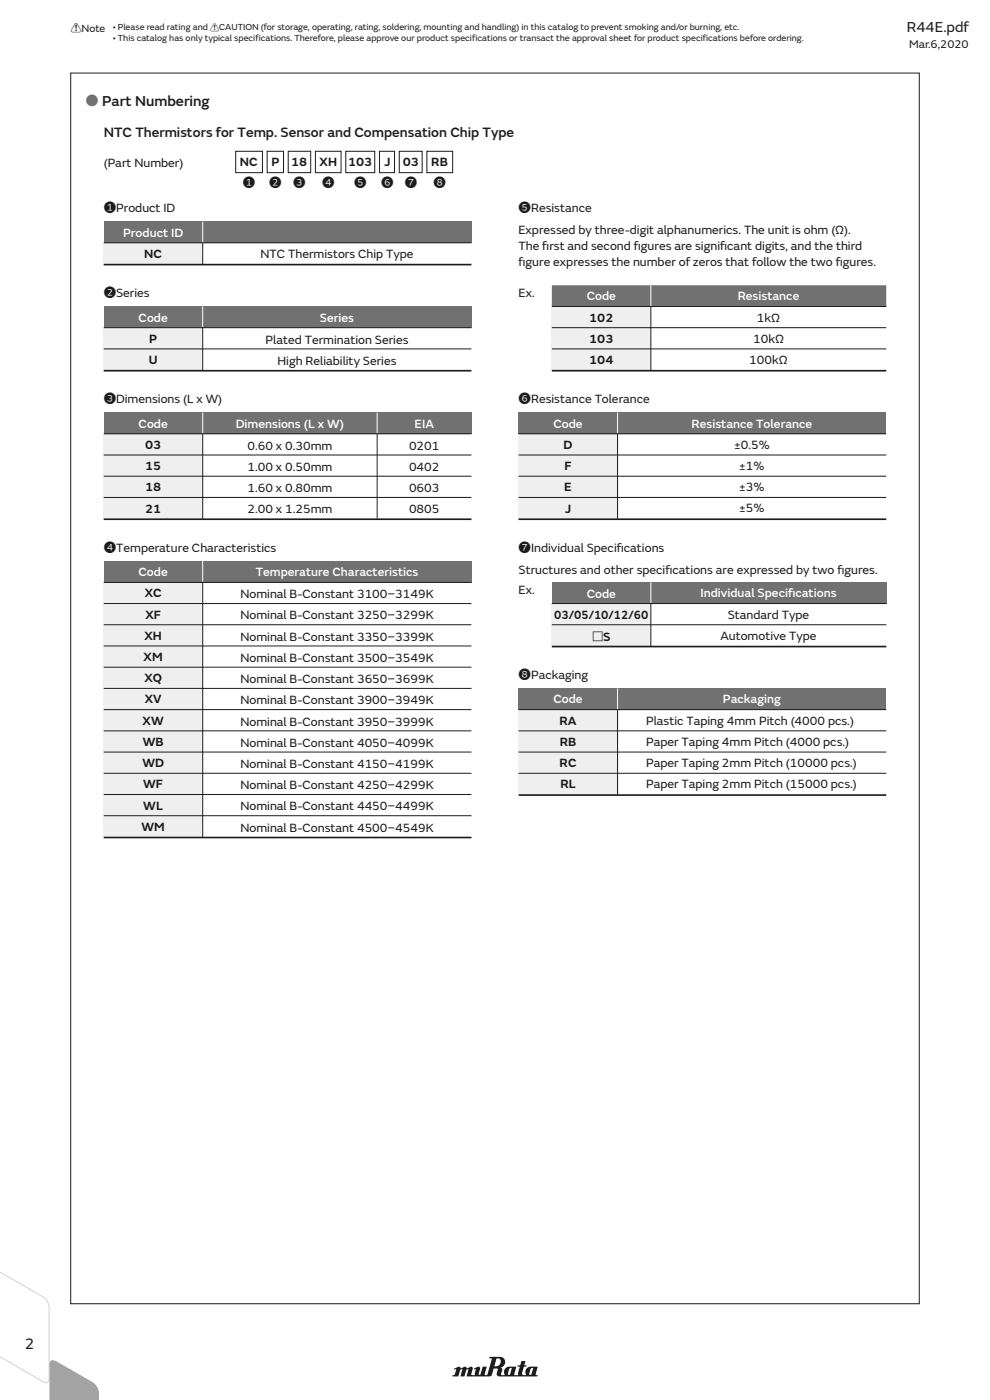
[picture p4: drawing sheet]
<svg xmlns="http://www.w3.org/2000/svg" width="210mm" height="297mm" viewBox="0 0 210 297" stroke-linecap="round" stroke-linejoin="round" font-family="sans-serif">
<defs><g id="words">
<text font-size="3.4" fill="#231916" x="5.3" y="286.1">2</text>
<text font-size="3.2" fill="#231916" x="192.4" y="6.7">R44E.pdf</text>
<text font-size="3.2" fill="#717171" x="18.1" y="22.5">o Part Numbering</text>
<text font-size="3" fill="#231916" x="22" y="29">NTC Thermistors for Temp. Sensor and Compensation Chip Type</text>
<g font-size="2.6" fill="#231916">
<text x="22" y="35.4">(Part Number)</text>
<text x="50.9" y="35.2">NC</text>
<text x="57.6" y="35.2">P</text>
<text x="61.8" y="35.2">18</text>
<text x="67.8" y="35.2">XH</text>
<text x="73.8" y="35.2">103</text>
<text x="81.5" y="35.2">J</text>
<text x="85.4" y="35.2">03</text>
<text x="91.5" y="35.2">RB</text>
<text x="51.5" y="39.7">1</text>
<text x="57.1" y="39.7">2</text>
<text x="62.2" y="39.7">3</text>
<text x="68.3" y="39.7">4</text>
<text x="75.1" y="39.7">5</text>
<text x="80.9" y="39.6">6</text>
<text x="85.9" y="39.7">7</text>
<text x="92" y="39.7">8</text>
<text x="22" y="45">1Product ID</text>
<text x="110" y="45">5Resistance</text>
<text x="110" y="49.6">Expressed by three-digit alphanumerics. The unit is ohm (Ω).</text>
<text x="110" y="53">The f</text>
<text x="115" y="53">irst and second f</text>
<text x="134.4" y="53">igures are signif</text>
<text x="152.8" y="53">icant digits, and the third</text>
<text x="30.6" y="54.7">NC</text>
<text x="55.3" y="54.7">NTC Thermistors Chip Type</text>
<text x="110" y="56.4">f</text>
<text x="110" y="56.4">igure expresses the number of zeros that follow the two f</text>
<text x="177.3" y="56.4">igures.</text>
<text x="22" y="63">2Series</text>
<text x="110" y="63.1">Ex.</text>
<text x="125" y="68.2">102</text>
<text x="160.6" y="68.2">1kΩ</text>
<text x="31.6" y="77.2">U</text>
<text x="31.6" y="72.7">P</text>
<text x="56.3" y="72.9">Plated Termination Series</text>
<text x="58.9" y="77.4">High Reliability Series</text>
<text x="125" y="72.7">103</text>
<text x="125" y="77.2">104</text>
<text x="158.9" y="77.2">100kΩ</text>
<text x="159.8" y="72.7">10kΩ</text>
<text x="22" y="85.5">3Dimensions (L x W)</text>
<text x="110" y="85.5">6Resistance Tolerance</text>
<text x="30.8" y="95.2">03</text>
<text x="52.5" y="95.4">0.60 x 0.30mm</text>
<text x="86.8" y="95.4">0201</text>
<text x="119.5" y="95.2">D</text>
<text x="155.7" y="95.2">±0.5%</text>
<text x="30.8" y="99.7">15</text>
<text x="52.5" y="99.9">1.00 x 0.50mm</text>
<text x="86.8" y="99.9">0402</text>
<text x="119.7" y="99.7">F</text>
<text x="156.8" y="99.7">±1%</text>
<text x="30.8" y="104.2">18</text>
<text x="52.5" y="104.4">1.60 x 0.80mm</text>
<text x="86.8" y="104.4">0603</text>
<text x="119.7" y="104.2">E</text>
<text x="156.8" y="104.2">±3%</text>
<text x="30.8" y="108.7">21</text>
<text x="52.5" y="108.9">2.00 x 1.25mm</text>
<text x="86.8" y="108.9">0805</text>
<text x="119.8" y="108.7">J</text>
<text x="156.8" y="108.7">±5%</text>
<text x="22" y="117">4Temperature Characteristics</text>
<text x="110" y="117">7Individual Specif</text>
<text x="130.8" y="117">ications</text>
<text x="110" y="121.7">Structures and other specif</text>
<text x="141.2" y="121.7">ications are expressed by two f</text>
<text x="177.6" y="121.7">igures.</text>
<text x="30.7" y="126.7">XC</text>
<text x="30.8" y="131.2">XF</text>
<text x="51" y="126.9">Nominal B-Constant 3100–3149K</text>
<text x="51" y="131.4">Nominal B-Constant 3250–3299K</text>
<text x="110" y="126.1">Ex.</text>
<text x="117.5" y="131.4">03/05/10/12/60</text>
<text x="154.4" y="131.2">Standard Type</text>
<text x="30.6" y="135.7">XH</text>
<text x="51" y="135.9">Nominal B-Constant 3350–3399K</text>
<text x="125.6" y="135.9">pS</text>
<text x="152.8" y="135.7">Automotive Type</text>
<text x="30.5" y="140.2">XM</text>
<text x="51" y="140.4">Nominal B-Constant 3500–3549K</text>
<text x="30.6" y="144.7">XQ</text>
<text x="30.7" y="149.2">XV</text>
<text x="51" y="144.9">Nominal B-Constant 3650–3699K</text>
<text x="51" y="149.4">Nominal B-Constant 3900–3949K</text>
<text x="110" y="144">8Packaging</text>
<text x="30.3" y="153.7">XW</text>
<text x="51" y="153.9">Nominal B-Constant 3950–3999K</text>
<text x="118.7" y="153.7">RA</text>
<text x="137.1" y="153.7">Plastic Taping 4mm Pitch (4000 pcs.)</text>
<text x="30.3" y="158.2">WB</text>
<text x="51" y="158.4">Nominal B-Constant 4050–4099K</text>
<text x="118.7" y="158.2">RB</text>
<text x="137.1" y="158.2">Paper Taping 4mm Pitch (4000 pcs.)</text>
<text x="30.2" y="162.7">WD</text>
<text x="30.4" y="167.2">WF</text>
<text x="51" y="162.9">Nominal B-Constant 4150–4199K</text>
<text x="51" y="167.4">Nominal B-Constant 4250–4299K</text>
<text x="118.7" y="162.7">RC</text>
<text x="118.9" y="167.2">RL</text>
<text x="137.1" y="162.7">Paper Taping 2mm Pitch (10000 pcs.)</text>
<text x="137.1" y="167.2">Paper Taping 2mm Pitch (15000 pcs.)</text>
<text x="30.4" y="171.7">WL</text>
<text x="51" y="171.9">Nominal B-Constant 4450–4499K</text>
<text x="30" y="176.2">WM</text>
<text x="51" y="176.4">Nominal B-Constant 4500–4549K</text>
</g>
<g font-size="2.6" fill="#fff">
<text x="26.1" y="50.2">Product ID</text>
<text x="124.5" y="63.7">Code</text>
<text x="156.5" y="63.7">Resistance</text>
<text x="29.4" y="68.2">Code</text>
<text x="67.9" y="68.2">Series</text>
<text x="29.4" y="90.7">Code</text>
<text x="50" y="90.7">Dimensions (L x W)</text>
<text x="87.9" y="90.7">EIA</text>
<text x="117.4" y="90.7">Code</text>
<text x="146.7" y="90.7">Resistance Tolerance</text>
<text x="29.4" y="122.2">Code</text>
<text x="54.2" y="122.2">Temperature Characteristics</text>
<text x="124.5" y="126.8">Code</text>
<text x="148.6" y="126.7">Individual Specif</text>
<text x="167.2" y="126.7">ications</text>
<text x="117.4" y="149.2">Code</text>
<text x="153.3" y="149.2">Packaging</text>
</g>
<text font-size="2.5" fill="#231916" x="192.8" y="10.3">Mar.6,2020</text>
<text font-size="2.3" fill="#231916" x="15" y="6.9">!Note</text>
<g font-size="1.9" fill="#231916">
<text x="23.9" y="6.5">• Please read rating and !CAUTION (for storage, operating, rating, soldering, mounting and handling) in this catalog to prevent smoking and/or burning, etc.</text>
<text x="23.9" y="8.8">• This catalog has only typical specifications. Therefore, please approve our product specifications or transact the approval sheet for product specifications before ordering.</text>
</g>
</g></defs>
<path d="M96.3 290.4l.1 .2 .3-.2a1.12 1.12 0 0 1-.5 1.3h-.2v.3h1.2l.4-1.4 .4-.2-.2 1.6h.7l.4-1.4 .4-.2-.2 1.6h5l.2-.3 .5-1.4 .8 .1-.3 1a.5 .5 0 0 0 .5 .6h8.2v-.3l-.4-.1 .4-1.7h-1.4a1.22 1.22 0 0 0-1 1.8h-.7l-.2-.3 .4-1.5 .6-.1v-.1l-.5-.1 .2-.8-.8-.1-.3 .9-.5 .1v.2l.4 .1a2.03 2.03 0 0 0-.3 1.6l-.7 .1-.1-.1 .3-1.7a3.3 3.3 0 0 0-2 .2 1.35 1.35 0 0 0-.4 1.6h-.7l.2-1.2-.2-.4a1.18 1.18 0 0 0 .8-1.4 1.18 1.18 0 0 0-1.4-.9l-1.8 .1-.1 .3 .5 .1-.9 3.2-.2 .2-.4-.1 .4-1.7h-.8l-.5 1.6-.2 .2-.2-.2 .4-1.2-.4-.4-1 .4 .1 .2h.3l-.2 1.2h-.6l-.2-.1 .4-1.3-.2-.3-.2-.1-.8 .4-.3-.3-.2-.1-.8 .4-.5-.4zM105.3 288.2a.71 .71 0 0 1 .9 .3 .71 .71 0 0 1-.2 .9l-.3 .4h-.8zM108.1 290.3h.5l-.4 1.2-.3 .2-.2-.2zM112.6 290.3h.5l-.3 1.2-.4 .2-.2-.2z" fill="#231916"/>
<g fill="#eeefef">
<path d="M22 51.5h21v4.6h-21z"/>
<path d="M22 69.5h21v9.1h-21z"/>
<path d="M22 92h21v18.2h-21z"/>
<path d="M22 123.5h21v54.2h-21z"/>
<path d="M117.1 65h21v13.6h-21z"/>
<path d="M110 92h21v18.2h-21z"/>
<path d="M117.1 128h21v9.2h-21z"/>
<path d="M110 150.5h21v18.2h-21z"/>
</g>
<path d="M15 15.5h180v261.1h-180z" fill="none" stroke="#231916" stroke-width=".21"/>
<g fill="#717171">
<path d="M22 47h78v4.5h-78z"/>
<path d="M22 65h78v4.5h-78z"/>
<path d="M110 87.5h78v4.5h-78z"/>
<path d="M117.1 123.5h70.9v4.5h-70.9z"/>
<path d="M117.1 60.5h70.9v4.5h-70.9z"/>
</g>
<path d="M22 56.1h78M22 78.6h78M117.1 78.6h70.9M110 110.2h78M117.1 137.2h70.9" fill="none" stroke="#231916" stroke-width=".35"/>
<path d="M43 51.5v4.6M43 69.5v9M117.1 69.5h70.9M117.1 74h70.9M138.1 65v13.5M110 96.5h78M131 92v18M110 101h78M110 105.5h78" fill="none" stroke="#231916" stroke-width=".21"/>
<path d="M110 146h78v4.5h-78z" fill="#717171"/>
<path d="M138.1 128v9M110 155h78M110 159.5h78M131 150.5v18M110 164h78" fill="none" stroke="#231916" stroke-width=".21"/>
<path d="M110 168.7h78" fill="none" stroke="#231916" stroke-width=".35"/>
<path d="M22 87.5h78v4.5h-78z" fill="#717171"/>
<path d="M22 96.5h78M43 92v18M80 92v18M22 101h78M22 105.5h78" fill="none" stroke="#231916" stroke-width=".21"/>
<path d="M22 110.2h78" fill="none" stroke="#231916" stroke-width=".35"/>
<path d="M22 119h78v4.5h-78z" fill="#717171"/>
<g fill="none" stroke="#231916" stroke-width=".21">
<path d="M50 32.1h5.7v4.5h-5.7zM56.7 32.1h3.4v4.5h-3.4zM61.1 32.1h4.8v4.5h-4.8zM66.9 32.1h5.4v4.5h-5.4zM73.3 32.1h6.2v4.5h-6.2zM80.5 32.1h3.2v4.5h-3.2zM84.7 32.1h4.9v4.5h-4.9zM90.6 32.1h5.4v4.5h-5.4zM22 51.5h78M22 69.5h78M22 74h78M117.1 65h70.9"/>
<path d="M22 92h78M110 92h78M22 128h78M22 132.5h78M22 137h78M22 123.5h78M43 123.5v54.1M117.1 128h70.9M117.1 132.5h70.9M22 141.5h78M22 146h78M22 150.5h78"/>
<path d="M22 155h78M22 159.5h78M110 150.5h78M22 164h78M22 168.5h78M22 173h78"/>
</g>
<path d="M22 177.7h78" fill="none" stroke="#231916" stroke-width=".35"/>
<path d="M43 47v4.5M43 65v4.5M138.1 60.5v4.5M43 87.5v4.5M80 87.5v4.5M131 87.5v4.5M43 119v4.5M138.1 123.5v4.5M131 146v4.5" fill="none" stroke="#fff" stroke-width=".21"/>
<path d="M0 268l9.6 7.3 .7 1.2 .2 .8v15.2a.79 .79 0 0 1-.4 .8 .79 .79 0 0 1-.9 0l-9.2-7.1v-.2l9.6 7.2a.57 .57 0 0 0 .7-.7v-15.2a2.68 2.68 0 0 0-1.2-2.1l-9.1-7z" fill="#c9c9ca"/>
<path d="M10.6 288.9a.99 .99 0 0 1 1.4-.1l7.5 4.3a3.5 3.5 0 0 1 1.5 3.9h-10.5z" fill="#9f9fa0"/>
<use href="#words"/>
</svg>
